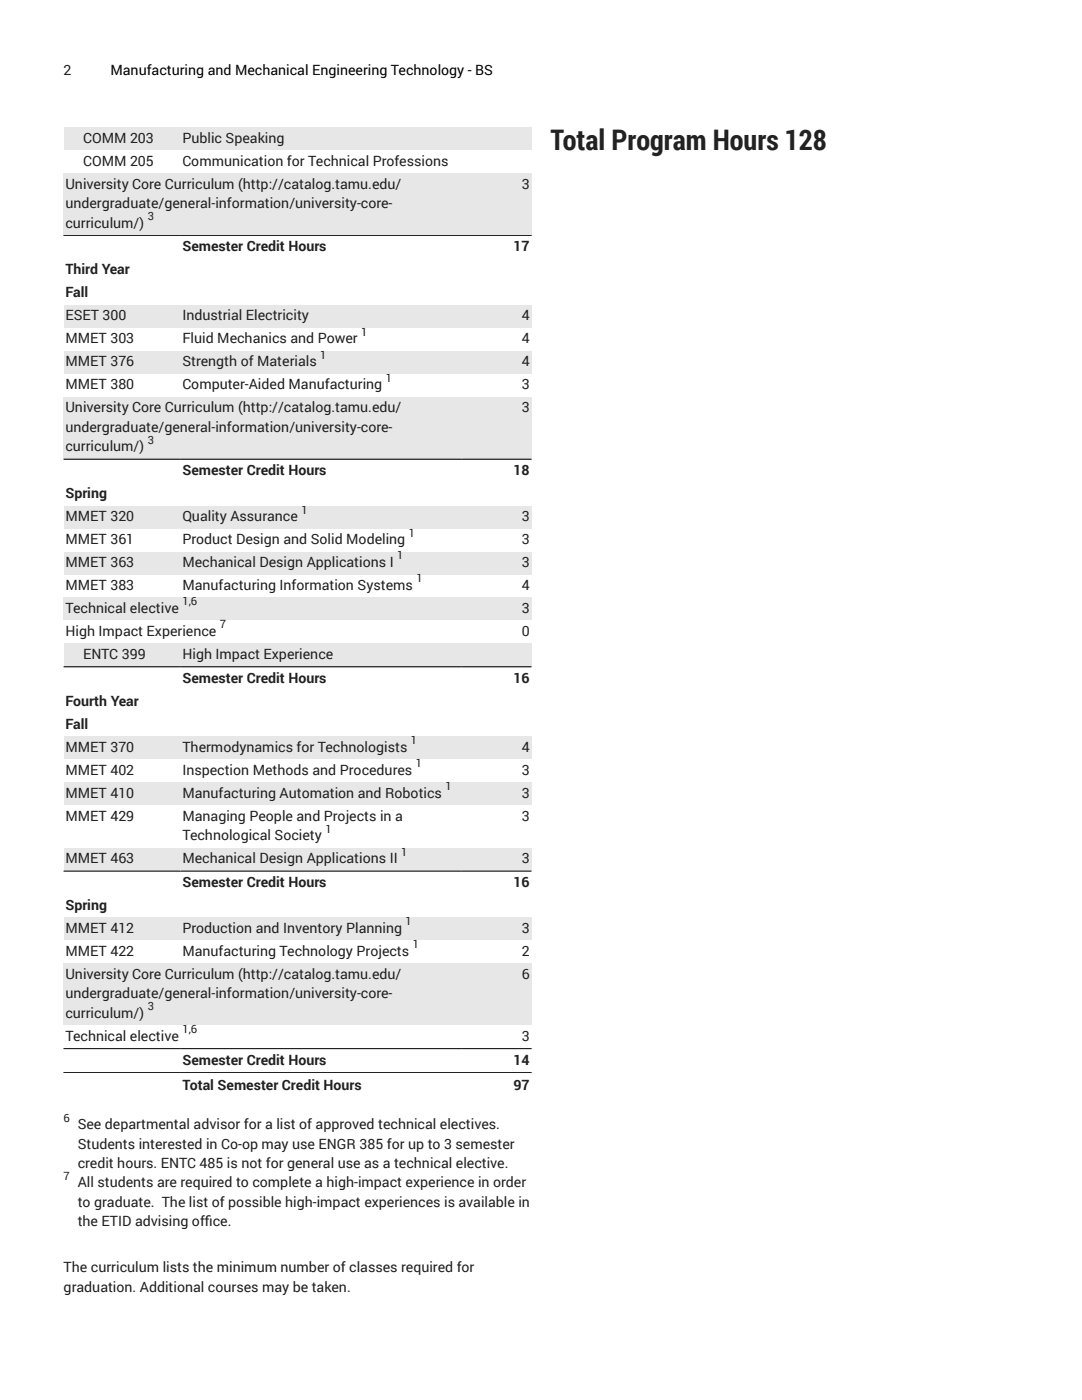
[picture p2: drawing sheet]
<svg xmlns="http://www.w3.org/2000/svg" width="216mm" height="279mm" viewBox="0 0 216 279" stroke-linecap="round" stroke-linejoin="round" font-family="sans-serif">
<defs><g id="words">
<text font-size="5.6" fill="#231f20" x="109.9" y="30">Total Program Hours 128</text>
<g font-size="2.8" fill="#231f20">
<text x="12.7" y="14.9">2</text>
<text x="16.6" y="28.5">COMM 203</text>
<text x="36.4" y="28.5">Public Speaking</text>
<text x="16.6" y="33.1">COMM 205</text>
<text x="36.4" y="33.1">Communication for Technical Professions</text>
<text x="13.1" y="37.7">University Core Curriculum (http://catalog.tamu.edu/</text>
<text x="13.1" y="41.5">undergraduate/general-information/university-core-</text>
<text x="104.1" y="37.7">3</text>
<text x="13.1" y="45.4">curriculum/)</text>
<text x="36.4" y="50.2">Semester Credit Hours</text>
<text x="102.5" y="50.2">17</text>
<text x="13.1" y="54.8">Third Year</text>
<text x="13.1" y="59.3">Fall</text>
<text x="13.1" y="63.9">ESET 300</text>
<text x="36.4" y="63.9">Industrial Electricity</text>
<text x="104.1" y="63.9">4</text>
<text x="13.1" y="68.5">MMET 303</text>
<text x="36.4" y="68.5">Fluid Mechanics and Power</text>
<text x="104.1" y="68.5">4</text>
<text x="13.1" y="73.1">MMET 376</text>
<text x="13.1" y="77.7">MMET 380</text>
<text x="36.4" y="73.1">Strength of Materials</text>
<text x="36.4" y="77.7">Computer-Aided Manufacturing</text>
<text x="104.1" y="73.1">4</text>
<text x="104.1" y="77.7">3</text>
<text x="13.1" y="82.3">University Core Curriculum (http://catalog.tamu.edu/</text>
<text x="104.1" y="82.3">3</text>
<text x="13.1" y="86.2">undergraduate/general-information/university-core-</text>
<text x="13.1" y="90">curriculum/)</text>
<text x="36.4" y="94.8">Semester Credit Hours</text>
<text x="102.5" y="94.8">18</text>
<text x="13.1" y="99.4">Spring</text>
<text x="13.1" y="104">MMET 320</text>
<text x="36.4" y="104">Quality Assurance</text>
<text x="104.1" y="104">3</text>
<text x="13.1" y="108.6">MMET 361</text>
<text x="13.1" y="113.1">MMET 363</text>
<text x="36.4" y="108.6">Product Design and Solid Modeling</text>
<text x="36.4" y="113.1">Mechanical Design Applications I</text>
<text x="104.1" y="108.6">3</text>
<text x="104.1" y="113.1">3</text>
<text x="13.1" y="117.7">MMET 383</text>
<text x="36.4" y="117.7">Manufacturing Information Systems</text>
<text x="104.1" y="117.7">4</text>
<text x="13.1" y="122.3">Technical elective</text>
<text x="104.1" y="122.3">3</text>
<text x="13.1" y="126.9">High Impact Experience</text>
<text x="16.6" y="131.5">ENTC 399</text>
<text x="36.4" y="131.5">High Impact Experience</text>
<text x="104.1" y="126.9">0</text>
<text x="36.4" y="136.3">Semester Credit Hours</text>
<text x="102.5" y="136.3">16</text>
<text x="13.1" y="140.8">Fourth Year</text>
<text x="13.1" y="145.4">Fall</text>
<text x="13.1" y="150">MMET 370</text>
<text x="13.1" y="154.6">MMET 402</text>
<text x="36.4" y="150">Thermodynamics for Technologists</text>
<text x="36.4" y="154.6">Inspection Methods and Procedures</text>
<text x="104.1" y="150">4</text>
<text x="104.1" y="154.6">3</text>
<text x="13.1" y="159.2">MMET 410</text>
<text x="36.4" y="159.2">Manufacturing Automation and Robotics</text>
<text x="104.1" y="159.2">3</text>
<text x="13.1" y="163.8">MMET 429</text>
<text x="36.4" y="163.8">Managing People and Projects in a</text>
<text x="36.4" y="167.7">Technological Society</text>
<text x="104.1" y="163.8">3</text>
<text x="13.1" y="172.2">MMET 463</text>
<text x="36.4" y="172.2">Mechanical Design Applications II</text>
<text x="104.1" y="172.2">3</text>
<text x="36.4" y="177">Semester Credit Hours</text>
<text x="102.5" y="177">16</text>
<text x="13.1" y="181.6">Spring</text>
<text x="13.1" y="186.2">MMET 412</text>
<text x="13.1" y="190.8">MMET 422</text>
<text x="36.4" y="186.2">Production and Inventory Planning</text>
<text x="36.4" y="190.8">Manufacturing Technology Projects</text>
<text x="104.1" y="186.2">3</text>
<text x="104.1" y="190.8">2</text>
<text x="13.1" y="195.3">University Core Curriculum (http://catalog.tamu.edu/</text>
<text x="104.1" y="195.3">6</text>
<text x="13.1" y="199.2">undergraduate/general-information/university-core-</text>
<text x="13.1" y="203.1">curriculum/)</text>
<text x="13.1" y="207.7">Technical elective</text>
<text x="104.1" y="207.7">3</text>
<text x="36.4" y="212.5">Semester Credit Hours</text>
<text x="102.5" y="212.5">14</text>
<text x="36.4" y="217.6">Total Semester Credit Hours</text>
<text x="102.5" y="217.6">97</text>
<text x="15.5" y="225.3">See departmental advisor for a list of approved technical electives.</text>
<text x="15.5" y="229.2">Students interested in Co-op may use ENGR 385 for up to 3 semester</text>
<text x="15.5" y="233.1">credit hours. ENTC 485 is not for general use as a technical elective.</text>
<text x="15.5" y="237">All students are required to complete a high-impact experience in order</text>
<text x="15.5" y="240.9">to graduate. The list of possible high-impact experiences is available in</text>
<text x="15.5" y="244.7">the ETID advising offce.</text>
<text x="40.9" y="244.7">i</text>
<text x="12.7" y="253.9">The curriculum lists the minimum number of classes required for</text>
<text x="12.7" y="257.8">graduation. Additional courses may be taken.</text>
</g>
<text font-size="2.8" x="22" y="14.9">Manufacturing and Mechanical Engineering Technology - BS</text>
<g font-size="2.3" fill="#231f20">
<text x="29.5" y="43.9">3</text>
<text x="63.9" y="71.6">1</text>
<text x="72.1" y="67">1</text>
<text x="77" y="76.2">1</text>
<text x="29.5" y="88.6">3</text>
<text x="60.1" y="102.5">1</text>
<text x="81.6" y="107.1">1</text>
<text x="79.3" y="111.7">1</text>
<text x="83.1" y="116.2">1</text>
<text x="36.4" y="120.8">1,6</text>
<text x="43.9" y="125.4">7</text>
<text x="82" y="148.5">1</text>
<text x="83" y="153.1">1</text>
<text x="88.9" y="157.7">1</text>
<text x="64.9" y="166.2">1</text>
<text x="80.1" y="170.7">1</text>
<text x="80.9" y="184.7">1</text>
<text x="82.4" y="189.3">1</text>
<text x="29.5" y="201.6">3</text>
<text x="36.4" y="206.2">1,6</text>
<text x="12.7" y="223.8">6</text>
<text x="12.7" y="235.5">7</text>
</g>
</g></defs>
<g fill="#e6e7e9">
<path d="M12.7 25.4h23.3v4.6h-23.3z"/>
<path d="M36 25.4h56v4.6h-56z"/>
<path d="M92 25.4h14v4.6h-14z"/>
<path d="M12.7 34.6h79.3v12.3h-79.3z"/>
</g>
<path d="M12.7 47h79.3" fill="none" stroke="#231f20" stroke-width=".2"/>
<path d="M92 34.6h14v12.3h-14z" fill="#e6e7e9"/>
<path d="M12.7 47h93.3" fill="none" stroke="#231f20" stroke-width=".2"/>
<g fill="#e6e7e9">
<path d="M12.7 60.9h23.3v4.5h-23.3z"/>
<path d="M36 60.9h56v4.5h-56z"/>
<path d="M92 60.9h14v4.5h-14z"/>
<path d="M12.7 70h23.3v4.6h-23.3z"/>
<path d="M36 70h56v4.6h-56z"/>
<path d="M92 70h14v4.6h-14z"/>
<path d="M12.7 79.2h79.3v12.3h-79.3z"/>
</g>
<path d="M12.7 91.6h79.3" fill="none" stroke="#231f20" stroke-width=".2"/>
<path d="M92 79.2h14v12.3h-14z" fill="#e6e7e9"/>
<path d="M12.7 91.6h93.3" fill="none" stroke="#231f20" stroke-width=".2"/>
<g fill="#e6e7e9">
<path d="M12.7 100.9h23.3v4.6h-23.3z"/>
<path d="M36 100.9h56v4.6h-56z"/>
<path d="M92 100.9h14v4.6h-14z"/>
<path d="M12.7 110.1h23.3v4.6h-23.3z"/>
<path d="M36 110.1h56v4.6h-56z"/>
<path d="M92 110.1h14v4.6h-14z"/>
<path d="M12.7 119.2h79.3v4.6h-79.3z"/>
<path d="M92 119.2h14v4.6h-14z"/>
<path d="M12.7 128.4h23.3v4.6h-23.3z"/>
</g>
<path d="M12.7 133.1h23.3" fill="none" stroke="#231f20" stroke-width=".2"/>
<path d="M36 128.4h56v4.6h-56z" fill="#e6e7e9"/>
<path d="M36 133.1h56" fill="none" stroke="#231f20" stroke-width=".2"/>
<path d="M92 128.4h14v4.6h-14z" fill="#e6e7e9"/>
<path d="M12.7 133.1h93.3" fill="none" stroke="#231f20" stroke-width=".2"/>
<g fill="#e6e7e9">
<path d="M12.7 146.9h23.3v4.6h-23.3z"/>
<path d="M36 146.9h56v4.6h-56z"/>
<path d="M92 146.9h14v4.6h-14z"/>
<path d="M12.7 156.1h23.3v4.6h-23.3z"/>
<path d="M36 156.1h56v4.6h-56z"/>
<path d="M92 156.1h14v4.6h-14z"/>
<path d="M12.7 169.2h23.3v4.5h-23.3z"/>
</g>
<path d="M12.7 173.8h23.3" fill="none" stroke="#231f20" stroke-width=".2"/>
<path d="M36 169.2h56v4.5h-56z" fill="#e6e7e9"/>
<path d="M36 173.8h56" fill="none" stroke="#231f20" stroke-width=".2"/>
<path d="M92 169.2h14v4.5h-14z" fill="#e6e7e9"/>
<path d="M12.7 173.8h93.3" fill="none" stroke="#231f20" stroke-width=".2"/>
<g fill="#e6e7e9">
<path d="M12.7 183.1h23.3v4.6h-23.3z"/>
<path d="M36 183.1h56v4.6h-56z"/>
<path d="M92 183.1h14v4.6h-14z"/>
<path d="M12.7 192.3h79.3v12.3h-79.3z"/>
<path d="M92 192.3h14v12.3h-14z"/>
</g>
<path d="M12.7 209.3h93.3M12.7 214h93.3" fill="none" stroke="#231f20" stroke-width=".2"/>
<use href="#words"/>
</svg>
